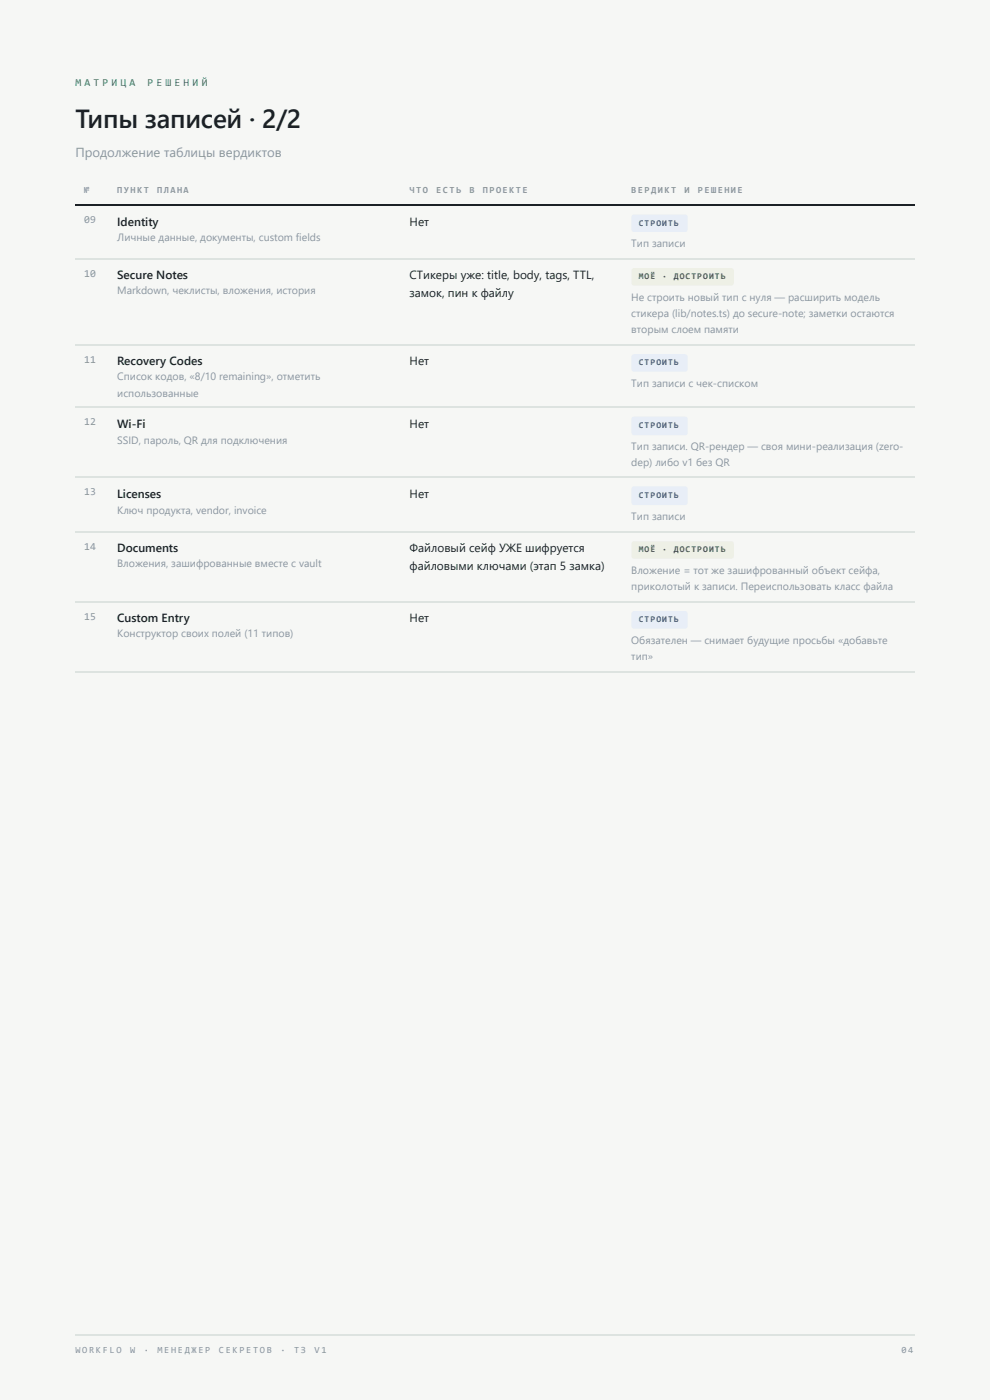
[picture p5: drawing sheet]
<svg xmlns="http://www.w3.org/2000/svg" width="210mm" height="297mm" viewBox="0 0 210 297" stroke-linecap="round" stroke-linejoin="round" font-family="sans-serif">
<defs><g id="words">
<text font-size="5.6" fill="#1c2126" x="16" y="27.3">Типы записей · 2/2</text>
<text font-size="2.8" fill="#8a95a0" x="16" y="33.3">Продолжение таблицы вердиктов</text>
<g font-size="2.5" fill="#1c2126">
<text x="24.9" y="47.9">Identity</text>
<text x="86.8" y="47.9">Нет</text>
<text x="24.9" y="59.3">Secure Notes</text>
<text x="86.8" y="59.3">СТикеры уже: title, body, tags, TTL,</text>
<text x="86.8" y="63">замок, пин к файлу</text>
<text x="24.9" y="77.5">Recovery Codes</text>
<text x="86.8" y="77.5">Нет</text>
<text x="24.9" y="90.8">Wi-Fi</text>
<text x="86.8" y="90.8">Нет</text>
<text x="24.9" y="105.6">Licenses</text>
<text x="86.8" y="105.6">Нет</text>
<text x="24.9" y="117.2">Documents</text>
<text x="86.8" y="117.2">Файловый сейф УЖЕ шифруется</text>
<text x="86.8" y="120.9">файловыми ключами (этап 5 замка)</text>
<text x="24.9" y="132">Custom Entry</text>
<text x="86.8" y="132">Нет</text>
</g>
<g font-size="2.2" fill="#1e9e63">
<text x="16" y="18.3">М А Т Р И Ц А</text>
<text x="31.3" y="18.3">Р Е Ш Е Н И Й</text>
</g>
<g font-size="2.2" fill="#8a95a0">
<text x="17.9" y="47.4">09</text>
<text x="24.9" y="51.1">Личные данные, документы, custom fields</text>
<text x="133.8" y="52.4">Тип записи</text>
<text x="17.9" y="58.7">10</text>
<text x="24.9" y="62.4">Markdown, чеклисты, вложения, история</text>
<text x="133.8" y="63.8">Не строить новый тип с нуля — расширить модель</text>
<text x="133.8" y="67.2">стикера (lib/notes.ts) до secure-note; заметки остаются</text>
<text x="133.8" y="70.6">вторым слоем памяти</text>
<text x="17.9" y="77">11</text>
<text x="24.9" y="80.7">Список кодов, «8/10 remaining», отметить</text>
<text x="133.8" y="82">Тип записи с чек-списком</text>
<text x="24.9" y="84.1">использованные</text>
<text x="17.9" y="90.2">12</text>
<text x="24.9" y="94.2">SSID, пароль, QR для подключения</text>
<text x="133.8" y="95.5">Тип записи. QR-рендер — своя мини-реализация (zero-</text>
<text x="133.8" y="99">dep) либо v1 без QR</text>
<text x="17.9" y="105">13</text>
<text x="24.9" y="109">Ключ продукта, vendor, invoice</text>
<text x="133.8" y="110.3">Тип записи</text>
<text x="17.9" y="116.7">14</text>
<text x="24.9" y="120.4">Вложения, зашифрованные вместе с vault</text>
<text x="133.8" y="121.7">Вложение = тот же зашифрованный объект сейфа,</text>
<text x="133.8" y="125.1">приколотый к записи. Переиспользовать класс файла</text>
<text x="17.9" y="131.5">15</text>
<text x="24.9" y="135.2">Конструктор своих полей (11 типов)</text>
<text x="133.8" y="136.5">Обязателен — снимает будущие просьбы «добавьте</text>
<text x="133.8" y="140">тип»</text>
</g>
<g font-size="2" fill="#8a95a0">
<text x="17.9" y="41">№</text>
<text x="24.9" y="41">ПУНКТ</text>
<text x="33.3" y="41">ПЛАНА</text>
<text x="86.8" y="41">ЧТО</text>
<text x="92.5" y="41">ЕСТЬ</text>
<text x="99.5" y="41">В</text>
<text x="102.3" y="41">ПРОЕКТЕ</text>
<text x="133.8" y="41">ВЕРДИКТ</text>
<text x="145.1" y="41">И</text>
<text x="147.9" y="41">РЕШЕНИЕ</text>
<text x="16" y="287.1">W O R K F L O</text>
<text x="27.6" y="287.1">W</text>
<text x="30.5" y="287.1">·</text>
<text x="33.4" y="287.1">М Е Н Е Д ЖЕ Р</text>
<text x="46.4" y="287.1">С Е К Р Е Т О В</text>
<text x="59.4" y="287.1">·</text>
<text x="62.3" y="287.1">Т З</text>
<text x="66.7" y="287.1">V 1</text>
<text x="191.1" y="287.1">0</text>
<text x="192.5" y="287.1">4</text>
</g>
<g font-size="1.9" fill="#2c5a9e">
<text x="135.4" y="47.9">СТРОИТЬ</text>
<text x="135.4" y="77.5">СТРОИТЬ</text>
<text x="135.4" y="90.8">СТРОИТЬ</text>
<text x="135.4" y="105.6">СТРОИТЬ</text>
<text x="135.4" y="132">СТРОИТЬ</text>
</g>
<g font-size="1.9" fill="#5c7a1f">
<text x="135.4" y="59.3">МОЁ</text>
<text x="140.4" y="59.3">·</text>
<text x="142.9" y="59.3">ДОСТРОИТЬ</text>
<text x="135.4" y="117.2">МОЁ</text>
<text x="140.4" y="117.2">·</text>
<text x="142.9" y="117.2">ДОСТРОИТЬ</text>
</g>
</g></defs>
<g fill="#f6f7f5">
<path d="M0 0h209.9v297.1h-209.9z"/>
<path d="M0 0h209.9v297h-209.9z"/>
</g>
<path d="M15.9 43.5h178" fill="none" stroke="#1c2126" stroke-width=".26"/>
<path d="M15.9 54.9h178M15.9 73.2h178M15.9 86.4h178M15.9 101.2h178M15.9 112.8h178M15.9 127.7h178M15.9 142.5h178" fill="none" stroke="#dde3e0" stroke-width=".26"/>
<path d="M134 45.7l.4-.2h11l.4 .4v2.9l-.2 .3-.3 .1h-11l-.3-.2-.1-.3v-2.7z" fill="#e8eef7"/>
<path d="M134 57l.4-.1h20.7l.5 .4v2.9l-.3 .3-.3 .1h-20.7l-.3-.2-.1-.3v-2.7z" fill="#eef0e6"/>
<g fill="#e8eef7">
<path d="M134 75.3l.4-.2 11 .1 .4 .4v2.8l-.2 .4h-.3h-11l-.3-.2-.1-.3v-2.6z"/>
<path d="M134 88.5l.4-.1h11l.4 .4v3.1l-.2 .4h-.3h-11l-.3-.2-.1-.3v-2.9z"/>
<path d="M134 103.3l.4-.1h11l.4 .4v3.1l-.2 .4-.3 .1-11-.1-.3-.2-.1-.3v-2.9z"/>
</g>
<path d="M134 115l.4-.2h20.7l.5 .5v2.8l-.3 .3-.3 .1h-20.7l-.3-.2-.1-.3v-2.6z" fill="#eef0e6"/>
<path d="M134 129.8l.4-.2 11 .1 .4 .4v2.8l-.2 .3-.3 .2-11-.1-.3-.2-.1-.3v-2.6z" fill="#e8eef7"/>
<path d="M15.9 283.2h178" fill="none" stroke="#dde3e0" stroke-width=".26"/>
<use href="#words"/>
</svg>
